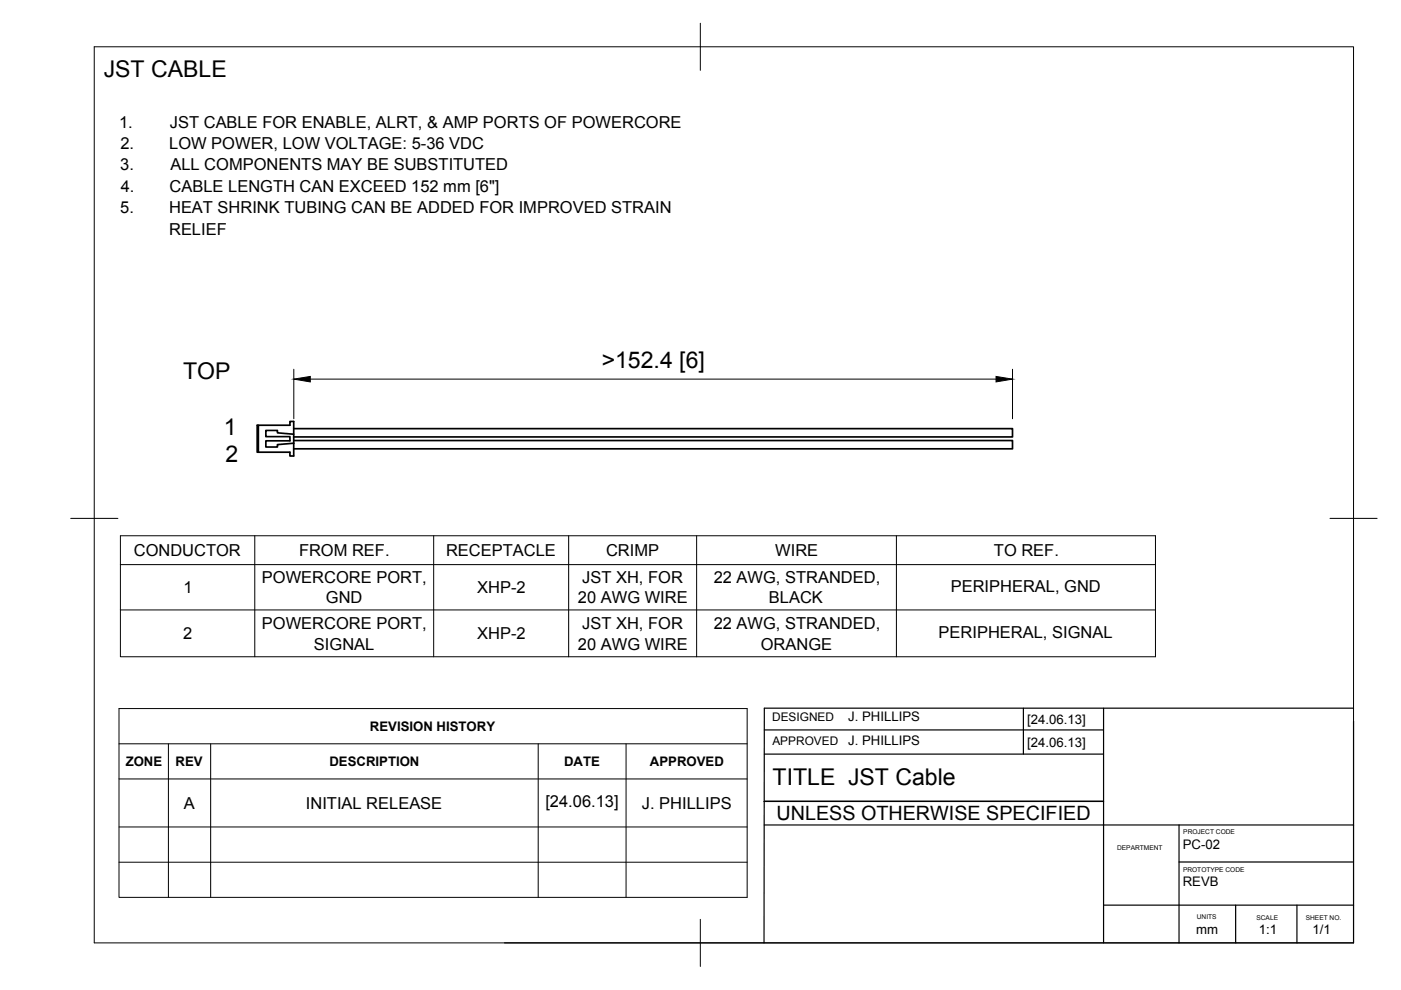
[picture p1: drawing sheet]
<svg xmlns="http://www.w3.org/2000/svg" width="297mm" height="210mm" viewBox="0 0 297 210" stroke-linecap="round" stroke-linejoin="round" font-family="sans-serif">
<defs><g id="words">
<g font-size="4.9">
<text x="22" y="16.3">JST CABLE</text>
<text x="38.8" y="80.4">TOP</text>
<text x="127.6" y="78">&gt;152.4 [6]</text>
<text x="47.5" y="92.1">1</text>
<text x="47.8" y="98">2</text>
<text x="163.8" y="166.3">TITLE JST Cable</text>
</g>
<text font-size="4.2" x="164.6" y="173.9">UNLESS OTHERWISE SPECIFIED</text>
<g font-size="3.5">
<text x="25.3" y="27">1.</text>
<text x="36" y="27">JST CABLE FOR ENABLE, ALRT, &amp; AMP PORTS OF POWERCORE</text>
<text x="25.5" y="31.6">2.</text>
<text x="35.9" y="31.6">LOW POWER, LOW VOLTAGE: 5-36 VDC</text>
<text x="25.5" y="36.1">3.</text>
<text x="25.6" y="40.7">4.</text>
<text x="36" y="40.7">CABLE LENGTH CAN EXCEED 152 mm [6&quot;]</text>
<text x="36.1" y="36.1">ALL COMPONENTS MAY BE SUBSTITUTED</text>
<text x="25.5" y="45.2">5.</text>
<text x="35.9" y="45.2">HEAT SHRINK TUBING CAN BE ADDED FOR IMPROVED STRAIN</text>
<text x="35.9" y="49.7">RELIEF</text>
<text x="28.4" y="117.9">CONDUCTOR</text>
<text x="63.4" y="117.9">FROM REF.</text>
<text x="94.6" y="117.9">RECEPTACLE</text>
<text x="128.5" y="117.9">CRIMP</text>
<text x="164.4" y="117.9">WIRE</text>
<text x="210.7" y="117.9">TO REF.</text>
<text x="38.9" y="125.8">1</text>
<text x="55.5" y="123.7">POWERCORE PORT,</text>
<text x="101.2" y="125.8">XHP-2</text>
<text x="123.4" y="123.7">JST XH, FOR</text>
<text x="151.3" y="123.7">22 AWG, STRANDED,</text>
<text x="201.6" y="125.6">PERIPHERAL, GND</text>
<text x="69.1" y="127.9">GND</text>
<text x="122.5" y="127.9">20 AWG WIRE</text>
<text x="163" y="127.9">BLACK</text>
<text x="38.8" y="135.5">2</text>
<text x="55.5" y="133.3">POWERCORE PORT,</text>
<text x="66.6" y="137.8">SIGNAL</text>
<text x="101.2" y="135.5">XHP-2</text>
<text x="122.5" y="137.8">20 AWG WIRE</text>
<text x="123.4" y="133.3">JST XH, FOR</text>
<text x="151.3" y="133.3">22 AWG, STRANDED,</text>
<text x="161.3" y="137.8">ORANGE</text>
<text x="199" y="135.3">PERIPHERAL, SIGNAL</text>
<text x="39" y="171.5">A</text>
<text x="64.9" y="171.5">INITIAL RELEASE</text>
<text x="115.6" y="171.1">[24.06.13]</text>
<text x="136.1" y="171.5">J. PHILLIPS</text>
</g>
<g font-size="2.8">
<text x="78.4" y="155">REVISION HISTORY</text>
<text x="179.8" y="152.9">J. PHILLIPS</text>
<text x="217.8" y="153.5">[24.06.13]</text>
<text x="179.8" y="158">J. PHILLIPS</text>
<text x="217.8" y="158.4">[24.06.13]</text>
<text x="26.6" y="162.4">ZONE</text>
<text x="37.2" y="162.4">REV</text>
<text x="69.8" y="162.4">DESCRIPTION</text>
<text x="119.6" y="162.4">DATE</text>
<text x="137.8" y="162.4">APPROVED</text>
<text x="250.8" y="179.9">PC-02</text>
<text x="250.8" y="187.9">REVB</text>
<text x="253.6" y="198">mm</text>
<text x="278.3" y="198">1/1</text>
<text x="266.9" y="198">1:1</text>
</g>
<g font-size="2.5">
<text x="163.7" y="153">DESIGNED</text>
<text x="163.8" y="157.9">APPROVED</text>
</g>
<g font-size="1.4">
<text x="250.9" y="176.9">PROJECT CODE</text>
<text x="236.9" y="180.2">DEPARTMENT</text>
<text x="250.8" y="184.8">PROTOTYPE CODE</text>
<text x="253.8" y="194.9">UNITS</text>
<text x="266.4" y="195">SCALE</text>
<text x="276.9" y="195">SHEET NO.</text>
</g>
</g></defs>
<!-- layer: Visible -->
<path d="M54.5 90.2h7v-.8h.8v7.3h-.8v-.8h-7zM54.8 90.2v5.7M62.3 92.1l-3.5-.3v-.5h-2.4v1.3h5.1v.9h-5.1v1.3h2.4v-.5l3.5-.3M62.3 93.4h152.4v1.8h-152.4M62.3 90.9h152.4v1.7h-152.4" fill="none" stroke="#000" stroke-width=".36"/>
<!-- layer: BORDER -->
<path d="M20 9.9h267v190h-267zM148.5 4.9v10M15 109.9h10M282 109.9h10M148.5 194.9v10" fill="none" stroke="#000" stroke-width=".21"/>
<!-- layer: TITLEBLOCK -->
<g fill="none" stroke="#000" stroke-width=".25">
<path d="M162.1 154.8h71.9M162.1 159.9h71.9M217 150.1v9.8M234 150.1v49.8M287 152.9v47h-180M287 150.1h-124.9l-.1 49.8M162 169.9h72M162 174.9h125M234 169.9h-72h72M250 174.9v25M234 191.9h53M250 182.8h36.9"/>
<path d="M262 191.9v8M275 191.9v8"/>
</g>
<!-- layer: Custom Tables -->
<g fill="none" stroke="#000" stroke-width=".21">
<path d="M25.5 113.6h219.5v25.6h-219.5zM25.5 119.7h219.5M54 113.6v25.6M91.9 113.6v25.6M120.6 113.6v25.6M147.7 113.6v25.6M190.1 113.6v25.6M25.5 129.3h219.5M25.2 150.2h133.2v40.1h-133.2zM25.2 157.7h133.2M35.7 157.7v32.6M44.7 157.7v32.6"/>
<path d="M114.1 157.7v32.6M132.7 157.7v32.6M25.2 165.2h133.2M25.2 175.3h133.2M25.2 182.8h133.2"/>
</g>
<!-- layer: FD_Dimensions -->
<path d="M62.3 78.3v10.5M214.7 78.3v10.5M65.8 80.4h145.4" fill="none" stroke="#000" stroke-width=".21"/>
<path d="M62.3 80.4l3.5-.6v1.2zM211.2 79.8l3.5 .6-3.5 .6z" fill="#000" stroke="#000" stroke-width=".21"/>
<use href="#words"/>
</svg>
